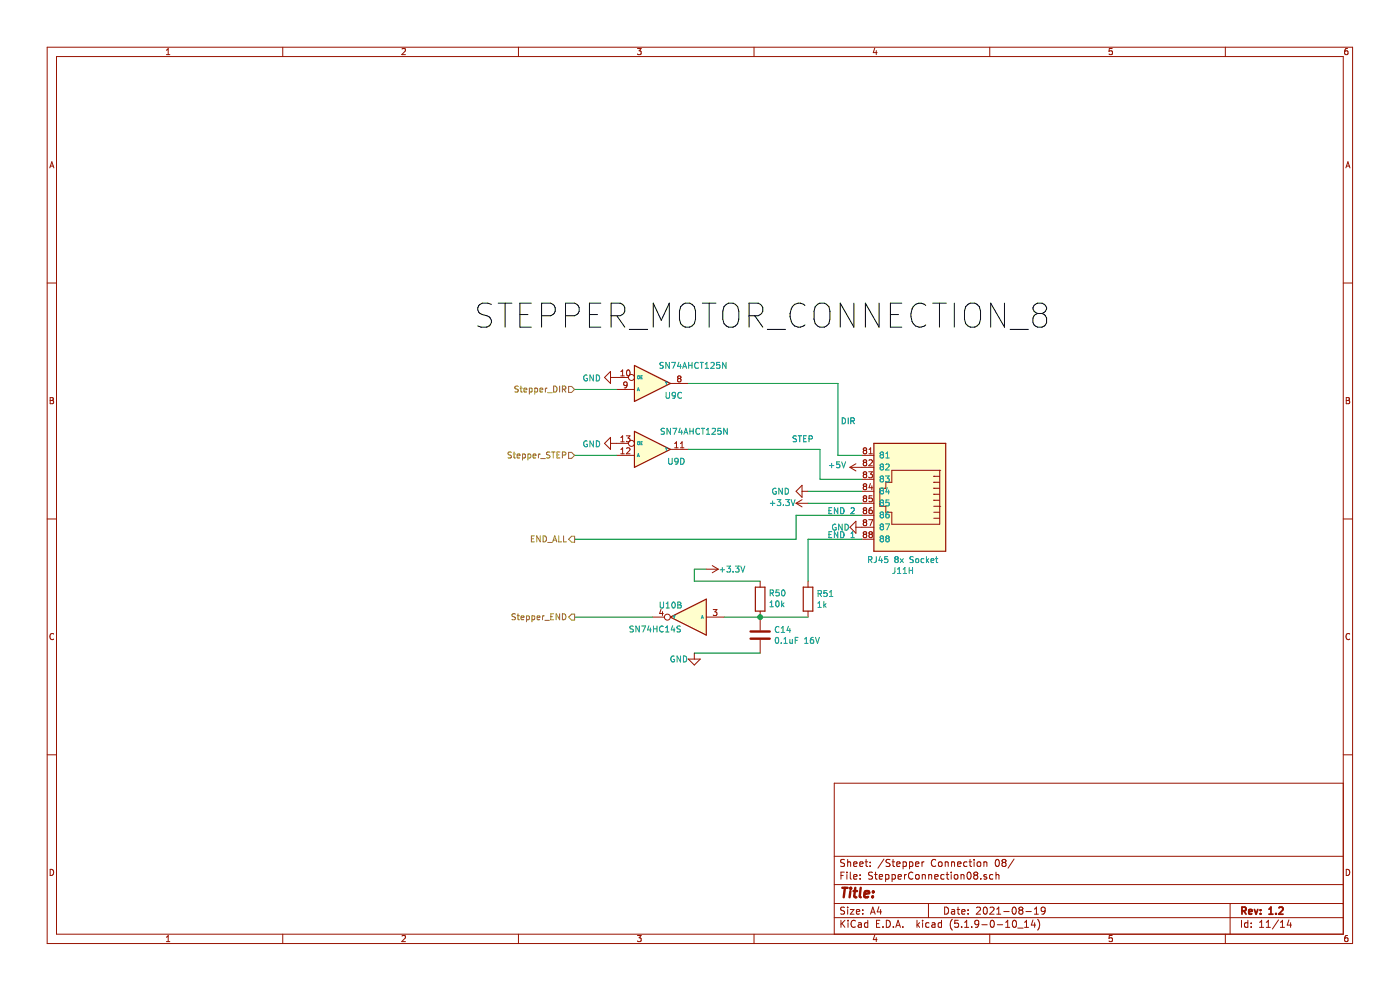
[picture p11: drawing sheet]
<svg xmlns="http://www.w3.org/2000/svg" width="420mm" height="297mm" viewBox="0 0 420 297" stroke-linecap="round" stroke-linejoin="round" font-family="sans-serif">
<path d="M0 0h419.9v296.9h-419.9z" fill-rule="evenodd" fill="#fff" stroke="#fff" stroke-width=".3"/>
<g fill="none" stroke="#981200" stroke-width=".3">
<path d="M14.1 14.1h391.7v268.7h-391.7zM17 17h386v263h-386zM49.9 16.4h1.1M49.9 15l.6-.5v1.9M84.8 14.1v2.9M120.6 14.7l.7-.2 .3 .5-1.1 1.4h1.1M155.5 14.1v2.9M191.2 14.5h1.1l-.6 .7 .6 .2v.8l-.3 .2-.8-.2M226.2 14.1v2.9M262.4 14.4l-.4 1.4h1.1M262.9 15.2v1.2M296.9 14.1v2.9"/>
<path d="M333.7 14.5h-.9l-.1 .9 .9-.1 .1 .9-.3 .2-.7-.2M367.6 14.1v2.9M404.3 14.5l-.6 .1-.2 .4-.1 1 .3 .4 .6-.2v-.9l-.6-.1-.3 .4M14.9 50.3l.7-1.8 .6 1.8M15.1 49.8h.9M403.8 50.3l.6-1.8 .6 1.8M403.9 49.8h.9M14.1 84.8h2.9M403 84.8h2.8M15 119.2h.7l.3 .3-.3 .5 .4 .4-.3 .6h-.8zM183.2 111.3v3.6l-1.8-1.8zM183.2 113.1h5.3"/>
<path d="M185 116.7h5.3M186.2 111.4l.6-.5v1.8M186.2 112.7h1.1M188.1 111l.3-.1a.95 .95 0 0 1 .6 .9 .95 .95 0 0 1-.6 .9l-.4-.7zM188.1 115.2l-.3 .4-.5-.1-.2-.3 .1-.6 .6-.1 .3 .3-.2 1.3-.6 .1M201.1 114.9h5.4M203.6 113.4l-.3-.3 .3-.4h.3l.4 .3-.4 .4M203.6 113.4l-.3 .4v.3l.3 .4 .5-.1 .2-.3v-.3l-.4-.4M203.6 113.4h.3M403.9 119.2h.6l.3 .3-.3 .5 .4 .4-.3 .6h-.7zM15 120h.7M183.2 132.9h5.3"/>
<path d="M183.2 131.1v3.6l-1.8-1.8zM185 136.5h5.3M186.2 136h1.1M186.2 131.1l.6-.5v1.8M186.2 134.7l.6-.5v1.8M186.2 132.4h1.1M187.9 130.6h1.1l-.6 .7 .5 .2 .1 .6-.4 .3-.7-.2M188 134.4l.6-.2 .4 .5-1.1 1.3h1.1M201.1 134.7h5.4M202.4 134.2h1M202.4 132.9l.5-.5v1.8M204.1 134.2h1.1"/>
<path d="M204.1 132.9l.5-.5v1.8M256.8 139l-1.8 1.1M258.6 136.5h3.6M259.3 135l-.3-.4 .3-.4 .6 .2v.4l-.3 .2M259.3 135l-.3 .3v.4l.3 .3 .5-.1 .2-.2-.1-.6-.3-.1M259.3 138.6l-.3-.4 .3-.4 .6 .2v.4l-.3 .2M259.3 138.6l-.3 .3v.4l.3 .3 .5-.1 .2-.2-.1-.6-.3-.1M259.3 135h.3M259.3 138.6h.3M260.7 138l.7-.2 .3 .5-1.1 1.3h1.1M260.7 136h1M260.7 134.7l.5-.5v1.8"/>
<path d="M403.9 120h.6M14.1 155.5h2.9M238.8 150.8h3.6M238.8 150.8l1.8 1.1M240.6 147.2h1.8M240.6 149.8l-1.8 1M240.6 145.4v3.6l-1.8-1.8zM255 140.1h7.2M255 140.1l1.8 1M256.8 158h5.4M256.8 156.2v3.6l-1.8-1.8zM258.6 143.7h3.6"/>
<path d="M258.6 147.2h3.6M258.6 150.8h3.6M258.6 154.4h3.6M259.3 142.2l-.3-.4 .3-.4 .6 .2v.4l-.3 .2M259.3 142.2l-.3 .3v.4l.3 .3 .5-.1 .2-.2-.1-.6-.3-.1M259.3 145.8l-.3-.4 .3-.4 .6 .2v.4l-.3 .2M259.3 145.8l-.3 .3v.4l.3 .3 .5-.1 .2-.2-.1-.6-.3-.1M259.3 149.4l-.3-.4 .3-.4 .6 .2v.4l-.3 .2M259.3 149.4l-.3 .3v.3l.3 .4 .5-.1 .2-.3-.1-.5-.3-.1M259.3 153l-.3-.4 .3-.4 .6 .1v.5l-.3 .2M259.3 153l-.3 .3v.3l.3 .4 .5-.1 .2-.3-.1-.5-.3-.1M259.3 156.5l-.3-.3 .3-.4 .6 .1v.5l-.3 .1"/>
<path d="M259.3 156.5l-.3 .4v.3l.3 .3h.5l.2-.3-.1-.5-.3-.2M259.3 142.2h.3M259.3 145.8h.3M259.3 149.4h.3M259.3 153h.3M259.3 156.5h.3M260.6 141.4h1.1l-.6 .7 .5 .2 .1 .6-.3 .3-.8-.2M260.6 155.8h1.2l-.8 1.7M261.1 144.9l-.4 1.3h1.1M261.6 152.2l-.7 .1-.2 .7 .1 .8 .8 .1 .1-.3-.1-.6-.6-.2-.3 .4M261.6 145.6v1.2M261.6 148.6h-.8l-.1 .8 .7-.1 .3 .3v.4l-.3 .4-.7-.2"/>
<path d="M267.5 141h14.4v16.1h-14.4v-3.6h-1.7v-1.8h-1.8v-5.4h1.8v-1.8h1.7zM280.1 142.8h.1M280.1 144.5h.1M280.1 146.3h.1M280.1 148.1h.1M280.1 149.9h.1M280.1 153.5h1.8M280.1 155.3h1.8M280.1 142.8h1.8M280.1 144.5h1.8M280.1 146.3h1.8M280.1 148.1h1.8"/>
<path d="M280.1 149.9h1.8M280.1 151.7h1.8M281.9 151.7h.1M281.9 141h.1M403 155.5h2.8M211.9 170.6h3.6M213.7 169.5l1.8 1.1M215.5 170.6l-1.8 1.1M228 174.2v1.8M242.4 174.2v1.8M258.6 161.6h3.6M259.3 160.1l-.3-.3 .3-.5 .6 .2v.5l-.3 .1"/>
<path d="M259.3 160.1l-.3 .4v.3l.3 .3h.5l.2-.3-.1-.5-.3-.2M259.3 160.1h.3M261 160.1l-.3-.3 .3-.5h.4l.3 .4-.3 .4M261 160.1l-.3 .4 .1 .5 .2 .1h.6l.1-.3v-.3l-.3-.4M261 160.1h.4M16.1 190a.82 .82 0 0 0-1.1 .8 .82 .82 0 0 0 1.1 .7M195.7 185h3.6M198.3 182.6l-.4 1.3h1.1M198.7 183.3v1.2M206.5 197.5h3.6l-1.8 1.8zM208.3 195.7v1.8M211.9 185h5.4"/>
<path d="M214 182.7h1.1l-.6 .7 .5 .1 .1 .7-.4 .3-.7-.2M228 183.2v5.7M228 191.8v3.9M242.4 183.2v1.8M404.9 190a.82 .82 0 0 0-1.1 .8 .82 .82 0 0 0 1.1 .7M14.1 226.2h2.9M403 234.7h-152.7v45.3M403 226.2h2.8M250.3 256.6h152.7M253.4 257.7l-.8-.1-.4 .4 .2 .5 .9 .4v.6l-.3 .2-.8-.1M254.3 257.6v2.1M254.3 258.5l.3-.2 .5 .1 .1 1.3"/>
<path d="M256.1 259l1-.2-.1-.4-.6-.1-.3 .3 .1 1h.8M257.9 259l1-.2-.1-.4-.6-.1-.3 .3 .1 1h.8M259.5 258.3h.8M259.8 257.6v1.8l.5 .3M261 259.5v.2M261 258.4v.2M265.2 257.5l-1.8 2.7M267 257.7l-.8-.1-.4 .4 .1 .4 1 .5v.6l-.3 .2-.8-.1M267.6 258.3h.8M267.9 257.6v1.8l.5 .3M269 259l1-.2-.1-.4-.6-.1-.3 .3 .1 1h.8M270.9 258.4l.6-.1 .4 .4v.8l-.4 .2-.6-.1"/>
<path d="M270.9 258.3v2.1M272.9 258.4l.6-.1 .4 .4-.1 .8-.3 .2-.6-.1M272.9 258.3v2.1M274.7 259l1-.2-.1-.4-.6-.1-.3 .3 .1 1h.8M276.6 258.3v1.4M277.2 258.3l-.6 .4M280.7 257.8a1 1 0 0 0-1.4 .7 1 1 0 0 0 1 1.2l.4-.2M281.6 258.5l.4-.2 .5 .2 .1 .8-.1 .3-.5 .1-.4-.2zM283.6 258.5l.3-.2 .5 .1 .1 1.3M283.6 258.3v1.4M285.5 258.5l.3-.2 .5 .1 .1 1.3M285.5 258.3v1.4"/>
<path d="M287.3 259l1-.2-.1-.4-.6-.1-.3 .3 .1 1h.8M290.1 258.4l-.6-.1-.4 .4 .1 .8 .3 .2 .6-.1M290.7 258.3h.8M291 257.6v1.8l.5 .3M292.2 257.6v.2M292.2 258.3v1.4M293.2 258.5l.4-.2 .6 .2v1l-.4 .2-.6-.2zM295.2 258.5l.3-.2 .5 .1 .1 1.3M295.2 258.3v1.4M298.8 257.8l.3-.2a1.13 1.13 0 0 1 .7 1 1.13 1.13 0 0 1-.7 1.1l-.5-.8zM301 258.5l-.4 .4 .1 .6 .3 .2h.4l.4-.4v-.4l-.4-.4M301 258.5l-.4-.4 .4-.5h.4l.4 .4-.4 .5"/>
<path d="M301 258.5h.4M304.2 257.5l-1.8 2.7M15 260.5a.93 .93 0 0 1 1.1 1 .93 .93 0 0 1-1.1 .9zM84.8 280v2.8M155.5 280v2.8M226.2 280v2.8M250.3 275h152.7M250.3 270.8h152.7M250.3 265.1h152.7M252.3 262.4h.7M252.3 275.8v2.1M252.6 276.7l.9 1.2"/>
<path d="M253.3 261.4h-1v2.1M253.4 272l-.8-.1-.4 .4 .2 .5 .9 .4v.6l-.3 .2-.8-.1M253.5 275.8l-1.2 1.2M254.1 261.4v.2M254.1 262.1v1.4M254.3 271.9v.2M254.3 272.6v1.4M254.4 275.8v.2M254.4 276.5v1.4M255.1 272.6h1.1l-1.1 1.4h1.1M255.1 261.4v1.8l.3 .3M256.1 262.8l1-.2-.1-.4-.6-.1-.3 .3 .1 1h.8"/>
<path d="M256.6 276a.84 .84 0 0 0-1.1 0 .84 .84 0 0 0-.2 1 .8 .8 0 0 0 .4 .8 .8 .8 0 0 0 .9-.1M256.9 273.3l1-.2-.1-.4-.6-.1-.3 .3 .1 1h.8M257.5 276.6h.8l.1 1.3M258 263.3v.2M258 262.2v.2M258.4 277l-.7 .1-.3 .3 .3 .5 .7-.1M258.8 273.8v.2M258.8 272.7v.2M260.3 276.6l-.6-.1-.4 .4 .1 .8 .3 .2 .6-.1M260.3 275.8v2.1M261.2 274l.6-2.1 .8 2.1M261.3 273.4h1.1"/>
<path d="M261.8 261.5l-.9-.1-.4 .4 .2 .4 1 .5v.6l-.4 .2-.8-.1M262.4 262.1h.8M262.7 261.4v1.8l.5 .3M263 276.8h.7M263.7 271.8l-.5 1.5h1.3M263.8 262.8l1-.2-.1-.4-.6-.1-.3 .3 .1 1h.8M264 275.8h-1v2.1h1M264.2 272.6v1.4M264.9 277.7v.2M265.7 262.2l.6-.1 .4 .4-.1 .8-.3 .2-.6-.1M265.7 262.1v2.1M265.9 275.8a1.07 1.07 0 0 1 1.2 1.1 1.07 1.07 0 0 1-1.2 1z"/>
<path d="M267.6 262.2l.6-.1 .4 .4-.1 .8-.3 .2-.6-.1M267.6 262.1v2.1M268 277.7v.2M268.7 277.9l.7-2.1 .7 2.1M268.9 277.3h1M269.4 262.8l1-.2-.1-.4-.6-.1-.3 .3 .1 1h.8M270.9 277.7v.2M271.4 262.1v1.4M271.9 262.1l-.5 .4M273.9 261.6a1 1 0 0 0-1.4 .7 1 1 0 0 0 1 1.2l.4-.2M274.8 262.3l.3-.2 .6 .2 .1 .8-.2 .3-.5 .1-.3-.2zM275.1 275.8v2.1"/>
<path d="M275.3 277.1l.6 .8M275.9 276.5l-.8 .8M276.7 262.3l.3-.2 .5 .1 .1 1.3M276.7 262.1v1.4M276.8 275.8v.2M276.8 276.5v1.4M278.5 270.8v4.2M278.6 262.3l.3-.2 .5 .1 .1 1.3M278.6 262.1v1.4M278.7 276.6l-.6-.1-.4 .4 .1 .8 .3 .2 .6-.1M279.6 276.6h.8l.1 1.3M280.4 262.8l1-.2-.1-.4-.6-.1-.3 .3 .1 1h.8"/>
<path d="M280.5 277l-1 .4 .3 .5 .7-.1M282.5 276.6l-.7-.1-.4 .4 .1 .8 .3 .2 .7-.1M282.5 275.8v2.1M283.2 262.2l-.6-.1-.4 .4 .1 .8 .3 .2 .6-.1M283.4 271.9a1.07 1.07 0 0 1 1.2 1 1.07 1.07 0 0 1-1.2 1.1zM283.9 262.1h.7M284.1 261.4v1.8l.5 .3M285.4 261.4v.2M285.4 262.1v1.4M285.5 272.7h.8l.1 1.3M285.7 275.5a2.42 2.42 0 0 0 0 3.3M286.4 262.3l.3-.2 .6 .2 .1 .8-.2 .3-.5 .1-.3-.2z"/>
<path d="M286.4 273.1l-.7 .1-.3 .3 .3 .5 .7-.1M287.1 272.6h.8M287.4 271.9v1.8l.5 .3M287.5 275.8h-1l-.1 1 1-.1 .2 .3-.1 .7-.3 .2-.8-.2M288.3 262.3l.3-.2 .5 .1 .1 1.3M288.3 262.1v1.4M288.5 277.7v.2M288.5 273.3l1-.2-.1-.4-.6-.1-.3 .3 .1 1h.8M289.4 277.9h1.2M289.4 276.4l.6-.6v2.1M290.3 261.6l.3-.2a1.13 1.13 0 0 1 .7 1 1.13 1.13 0 0 1-.7 1.1l-.5-.8zM290.4 273.8v.2"/>
<path d="M290.4 272.7v.2M291.5 277.7v.2M292.5 262.3l-.4-.4 .4-.5h.4l.4 .4-.4 .5M292.5 262.3l-.4 .4 .1 .6 .3 .2h.4l.4-.4v-.4l-.4-.4M292.5 262.3h.4M292.9 272.1l.9-.2 .4 .6-1.3 1.5h1.3M293.6 276.7l-.4 .4-.6-.1-.2-.3 .2-.8 .6-.1 .4 .4v1.2l-.6 .5h-.4M294.2 263.3v.2M294.6 277.1h1.6M295.2 272.1l.5-.2a1.21 1.21 0 0 1-.2 2.1l-.3-.2-.2-.6zM296 262.2l-.5-.1-.3 .3v.3l.8 .2v.5h-.8M296.9 280v2.8"/>
<path d="M297 272.1l.8-.2 .4 .6-1.3 1.5h1.3M297.4 275.9l.2-.1a1.13 1.13 0 0 1 .7 1.1 1.13 1.13 0 0 1-.7 1 1.41 1.41 0 0 1-.2-2zM297.9 262.2l-.6-.1-.4 .4 .1 .8 .3 .2 .6-.1M298.8 262.3l.3-.2 .5 .1 .1 1.3M298.8 261.4v2.1M299 274h1.2M299 272.5l.6-.6v2.1M299.2 277.1h1.6M301.1 273.2h1.6M301.7 276.4l.6-.6v2.1M301.7 277.9h1.2M303.9 276l.3-.2a1.13 1.13 0 0 1 .8 1.1 1.13 1.13 0 0 1-.8 1l-.5-.8z"/>
<path d="M304 272l.1-.1a1.13 1.13 0 0 1 .8 1 1.13 1.13 0 0 1-.8 1.1 1.37 1.37 0 0 1-.1-2zM305.3 278.1h1.6M306.1 272.8l-.4-.4 .4-.5 .6 .1 .2 .3-.4 .5M306.1 272.8l-.4 .4 .1 .6 .3 .2h.4l.4-.4v-.4l-.4-.4M306.1 272.8h.4M307.4 277.9h1.2M307.4 276.4l.6-.6v2.1M307.8 273.2h1.6M309.9 275.7l-.5 1.5h1.3M310.3 274h1.2M310.3 272.5l.6-.6v2.1M310.4 276.5v1.4"/>
<path d="M311.3 275.5a2.42 2.42 0 0 1 0 3.3M313.6 272.8l-.5 .4h-.4l-.4-.4 .2-.8 .6-.1 .3 .2a1.6 1.6 0 0 1-.3 1.8l-.6 .1M367.6 280v2.8M369 270.8v9.2M372.5 275.8v2.1M374.4 276.6l-.7-.1-.4 .4 .2 .9h.9M374.4 275.8v2.1M375.4 277.7v.2M375.4 276.6v.2M377.9 277.9h1.2M377.9 276.4l.6-.6v2.1M379.9 277.9h1.2"/>
<path d="M379.9 276.4l.6-.6v2.1M383.5 275.7l-1.8 2.7M384.1 277.9h1.2M384.1 276.4l.6-.6v2.1M386.7 275.7l-.5 1.5h1.3M387.2 276.5v1.4M403.9 260.5a.93 .93 0 0 1 1 1 .93 .93 0 0 1-1 .9zM49.9 280.9l.6-.5v1.8M49.9 282.2h1.1M120.6 280.5l.7-.1 .3 .5-1.1 1.3h1.1M191.2 280.4h1.1l-.6 .7 .6 .1v.8l-.3 .2-.8-.2M262.4 280.3l-.4 1.3h1.1"/>
<path d="M262.9 281v1.2M333.7 280.4h-.9l-.1 .8 .9-.1 .1 .9-.3 .2-.7-.2M404.3 280.4h-.6l-.2 .4-.1 1 .3 .4 .6-.2v-.9h-.6l-.3 .3"/>
<circle cx="189.4" cy="113.1" r=".9"/>
<circle cx="189.4" cy="132.9" r=".9"/>
<circle cx="200.2" cy="185" r=".9"/>
</g>
<path d="M372.6 273l1-.1 .2-.3-.1-.5-.3-.2h-.8v2.1M373.1 273l.7 1M374.6 273.3l1-.2-.1-.4-.6-.1-.3 .3 .1 1h.8M376.3 272.6l.5 1.4 .5-1.4M378.2 273.8v.2M378.2 272.7v.2M380.7 274h1.2M380.7 272.5l.6-.6v2.1M382.8 273.8v.2M383.7 272.1l.8-.2 .4 .6-1.3 1.5h1.3" fill="none" stroke="#981200" stroke-width=".54"/>
<g fill="none" stroke="#981200" stroke-width=".72">
<path d="M225.2 191.4h5.7M225.2 189.3h5.7M252.7 266.1h1.6M253.5 266.1l-.4 2.8M255.1 267l-.2 1.9M255.2 266.1v.3M255.2 266.1l.2 .1-.2 .2M256.1 267h1M256.6 266.1l-.3 2.4 .1 .3 .5 .1M258.2 266.1l-.3 2.4 .3 .4M259.3 268l1.4-.3v-.5h-1.1l-.3 1.3 .3 .4 .8-.1M261.8 268.7v.2"/>
<path d="M262 267.2l.1 .1-.2 .1M262 267.2l-.1 .2"/>
</g>
<g fill="#fffecd" stroke="#fffecd" stroke-width=".36">
<path d="M190.3 129.3l10.8 5.4-10.8 5.4z"/>
<path d="M201.1 185l10.8-5.4v10.7z"/>
<path d="M190.3 109.5l10.8 5.4-10.8 5.4z"/>
<path d="M262.2 132.9h21.5v32.3h-21.5z" fill-rule="evenodd"/>
</g>
<path d="M190.3 109.5l10.8 5.4-10.8 5.4zM190.3 129.3l10.8 5.4-10.8 5.4zM262.2 132.9h21.5v32.3h-21.5zM226.6 176h2.9v7.2h-2.9zM241 176h2.8v7.2h-2.8zM201.1 185l10.8-5.4v10.7z" fill="none" stroke="#981200" stroke-width=".36"/>
<g fill="none" stroke="#009596" stroke-width=".3">
<path d="M176.1 112.5a.83 .83 0 0 0-1 .8 .83 .83 0 0 0 1 .8l.1-.7h-.3M178 112.4v1.8l-1-1.8v1.8M178.9 112.4a.9 .9 0 0 1 1 .9 .9 .9 0 0 1-1 .9zM191.2 117.1l.3-.9 .3 .9M191.3 116.9h.4M191.3 112.7h.5l-.1 .8-.4-.1zM192.3 113.1h.3M192.7 112.6h-.4v.9h.4M199 108.7l-.7-.1-.2 .2v.6l.7 .2 .2 .5-.4 .3-.6-.1M199.6 114.4l.3 .5M199.8 117.6v1.5l.4 .3 .5-.1 .2-.2v-1.5M199.9 114.9v.4"/>
<path d="M200.2 114.4l-.3 .5M200.8 108.6v1.8l-1.1-1.8v1.8M201.5 108.6h1.2l-.8 1.8M202.7 118.4l-.4 .3-.5-.1-.2-.2 .1-.6 .6-.2 .4 .3-.1 1-.3 .4-.5 .1M203.7 108.5l-.4 1.3h1.1M204.1 109.2v1.2M204.5 117.8a.79 .79 0 0 0-1.2 .7 .79 .79 0 0 0 1.2 .7M204.8 110.4l.6-1.8 .6 1.8M205 109.9h.8M206.6 108.6v1.8M206.6 109.5h1M207.6 108.6v1.8"/>
<path d="M209.5 108.8a.79 .79 0 0 0-1 .1 .79 .79 0 0 0 0 1.1l.5 .4 .5-.2M210 108.6h1M210.5 108.6v1.8M211.6 110.4h1M211.6 109.1l.5-.5v1.8M213.2 108.8l.7-.2 .4 .5-1.1 1.3h1.1M215.9 108.6h-.9v.9l.7-.2 .3 .3v.5l-.3 .3-.7-.2M217.8 108.6v1.8l-1-1.8v1.8M176.1 132.2a.83 .83 0 0 0-1 .8 .83 .83 0 0 0 1 .8l.1-.6h-.3M178 132.1v1.8l-1-1.8v1.8M178.9 132.1a.9 .9 0 0 1 1 .9 .9 .9 0 0 1-1 .9zM191.2 136.9l.3-.9 .3 .9"/>
<path d="M191.3 136.6h.4M191.3 132.5h.5l-.1 .7-.4-.1zM192.3 132.8h.3M192.7 132.4h-.4v.9h.4M199.4 128.5l-.7-.1-.3 .1 .1 .6 .7 .3 .2 .4-.4 .3h-.7M199.6 134.2l.3 .4M199.9 134.6v.5M200.2 134.2l-.3 .4M200.6 137.3v1.5l.4 .3h.5l.1-.3v-1.5M201.1 128.4v1.7l-1-1.7v1.7M201.8 128.4h1.2l-.7 1.7M203.4 138.1l-.3 .3h-.5l-.2-.3 .1-.6 .6-.2 .3 .4v1l-.3 .4h-.5"/>
<path d="M204.1 128.3l-.5 1.2h1.1M204.2 137.3a.91 .91 0 0 1 1 .9 .91 .91 0 0 1-1 .9zM204.5 129v1.1M205.2 130.1l.5-1.7 .7 1.7M205.3 129.6h.9M207 128.4v1.7M207 129.2h1M208 128.4v1.7M209.9 128.5a.79 .79 0 0 0-1.1 .2 .79 .79 0 0 0 0 1l.5 .4 .6-.1M210.4 128.4h1M210.9 128.4v1.7M211.9 130.1h1"/>
<path d="M211.9 128.9l.5-.5v1.7M213.6 128.5l.7-.1 .4 .5-1.2 1.2h1.2M216.3 128.4h-.9l-.1 .8 .7-.2 .4 .4v.4l-.4 .3-.7-.1M218.2 128.4v1.7l-1.1-1.7v1.7M248.8 139.5h1.4M249.5 138.8v1.4M251.9 138.4h-.9v.9l.2-.2 .6 .1 .1 .8-.3 .2-.6-.2M252.5 138.4l.6 1.8 .6-1.8M264.4 136.3l-.4-.4 .4-.4h.3l.4 .3-.4 .5M264.4 136.3l-.4 .3 .1 .5 .3 .2 .5-.1 .2-.3v-.3l-.4-.3M264.4 139.8l-.4-.3 .4-.4h.3l.4 .3-.4 .4M264.4 139.8l-.4 .4 .1 .5 .3 .1h.5l.2-.3v-.3l-.4-.4"/>
<path d="M264.4 136.3h.3M264.4 139.8h.3M265.8 137.3h1M265.8 136l.5-.5v1.8M265.8 139.2l.6-.1 .4 .5-1.2 1.2h1.2M231.1 150.8h1.4M231.8 150.2v1.3M232.8 146.4a.83 .83 0 0 0-1 .8 .83 .83 0 0 0 1 .8l.1-.7h-.4M233.1 149.7h1.2l-.7 .7 .6 .2 .1 .6-.4 .3-.8-.2M234.7 146.3v1.8l-1.1-1.8v1.8M235 151.3v.2M235.6 146.3a.9 .9 0 0 1 1 .9 .9 .9 0 0 1-1 .9z"/>
<path d="M235.7 149.7h1.1l-.6 .7 .5 .2v.7l-.2 .2-.8-.2M237.3 149.7l.6 1.8 .6-1.8M250.7 157.2a.83 .83 0 0 0-1 .8 .83 .83 0 0 0 1 .8l.2-.7h-.4M252.6 157.1v1.8l-1-1.8v1.8M253.5 157.1a.9 .9 0 0 1 1 .9 .9 .9 0 0 1-1 .9zM264.4 143.4l-.4-.3 .4-.5h.3l.4 .4-.4 .4M264.4 143.4l-.4 .4 .1 .5 .3 .1h.5l.2-.3v-.3l-.4-.4M264.4 147l-.4-.3 .4-.5h.3l.4 .4-.4 .4M264.4 147l-.4 .3 .1 .6 .3 .1h.5l.2-.3v-.4l-.4-.3M264.4 150.6l-.4-.3 .4-.5h.3l.4 .4-.4 .4M264.4 150.6l-.4 .3 .1 .5 .3 .2h.5l.2-.3v-.4l-.4-.3M264.4 154.2l-.4-.4 .4-.4h.3l.4 .4-.4 .4"/>
<path d="M264.4 154.2l-.4 .3 .1 .5 .3 .2 .5-.1 .2-.2v-.4l-.4-.3M264.4 157.8l-.4-.4 .4-.4h.3l.4 .4-.4 .4M264.4 157.8l-.4 .3 .1 .5 .3 .2 .5-.1 .2-.2v-.4l-.4-.3M264.4 143.4h.3M264.4 147h.3M264.4 150.6h.3M264.4 154.2h.3M264.4 157.8h.3M265.6 142.6h1.2l-.6 .7 .5 .2v.8l-.3 .1-.8-.1M265.6 157h1.3l-.8 1.8M266.2 146.2l-.4 1.2h1.1M266.6 153.4h-.3l-.5 .4v1.1l.3 .3 .6-.2 .1-.5-.4-.4h-.3l-.3 .4"/>
<path d="M266.6 146.8v1.2M266.7 149.8h-.9v.9l.2-.2 .7 .2v.7l-.3 .2-.6-.2M216 170.8h1.4M216.7 170.1v1.3M218.1 169.7h1.1l-.6 .6 .5 .2 .1 .6-.4 .3-.7-.1M219.9 171.3v.1M220.6 169.7h1.1l-.6 .6 .6 .2v.8l-.3 .1-.8-.1M222.2 169.7l.6 1.7 .6-1.7M231.1 177.7h.8l.1-.7-.9-.2v1.8M231.5 177.7l.6 .9M233.7 176.8h-.8l-.1 .9 .2-.2 .7 .2v.7l-.3 .2-.6-.2M234.7 177l.2-.2a.95 .95 0 0 1 .6 .9 .95 .95 0 0 1-.6 .9l-.4-.7z"/>
<path d="M245.4 177.9l.9-.1 .1-.6-1-.2v1.8M245.9 177.9l.5 .9M248.1 177h-.9l-.1 .8 .3-.1 .7 .1v.8l-.3 .2-.7-.2M248.8 178.8h1.1M248.8 177.5l.5-.5v1.8M260.6 167.7h.8l.1-.7-.9-.2v1.8M261 167.7l.6 .9M262.9 166.8l-.1 1.6-.6 .2M264.1 166.7l-.4 1.3h1M264.4 161.4l-.4-.4 .4-.4h.3l.4 .4-.4 .4M264.4 161.4l-.4 .3 .1 .5 .3 .2 .5-.1 .2-.2v-.4l-.4-.3M264.4 161.4h.3"/>
<path d="M264.5 167.4v1.2M266.1 161.4l-.3-.4 .3-.4 .6 .2v.4l-.3 .2M266.1 161.4l-.3 .3v.4l.3 .3h.3l.4-.3-.1-.6-.3-.1M266.1 161.4h.3M266.3 166.8h-.8l-.1 .9 .6-.2 .4 .4v.4l-.4 .3-.6-.2M268.5 170.1v1.3l-.3 .4-.4 .1M268.8 167.6l-.4-.4 .4-.4 .6 .2v.4l-.3 .2M268.8 167.6l-.4 .3v.4l.4 .3 .5-.1 .2-.2-.1-.6-.3-.1M268.8 167.6h.3M269.2 171.9h1.1M269.2 170.6l.6-.5v1.8M270.1 167.4l.9 1.2"/>
<path d="M271 171.9h1M271 170.6l.5-.5v1.8M271 167.4l-.9 1.2M272.8 170.1v1.8M272.8 170.9h1M273.8 170.1v1.8M274 166.9l-.7-.1-.3 .2v.5l.8 .4 .2 .4-.3 .3-.7-.1M274.8 167.5l.5-.1 .3 .3-.1 .8-.7-.1zM277.2 167.5l-.6-.1-.3 .3 .2 .8h.7M277.9 166.8v1.8M278.1 167.9l.5 .7M278.6 167.4l-.7 .7"/>
<path d="M279.3 168l.9-.1-.1-.4-.6-.1-.2 .3 .1 .8h.7M280.7 167.4h.6M280.9 166.8v1.6l.4 .2M190 187.7l-.7-.1-.3 .2v.5l.8 .3 .2 .5-.3 .3-.7-.1M191.8 187.6v1.8l-1-1.8v1.8M192.5 187.6h1.2l-.8 1.8M194.7 187.5l-.4 1.3h1.1M195.1 188.2v1.2M196 187.6v1.8M196 188.5h1.1M197.1 187.6v1.8M198.1 180.4v1.5l.3 .3h.3l.4-.3v-1.5"/>
<path d="M199 187.8a.79 .79 0 0 0-1.2 .7 .79 .79 0 0 0 1.2 .7M199.6 189.4h1.1M199.6 188.1l.6-.5v1.8M199.9 182.2h1M199.9 180.9l.5-.5v1.8M201.7 180.6l.3-.2a.95 .95 0 0 1 .6 .9 .95 .95 0 0 1-.6 .9l-.5-.7zM201.8 187.5l-.4 1.3h1.1M202 184.4l.3 .5M202.2 188.2v1.2M202.3 184.9v.4M202.3 196.7a.83 .83 0 0 0-1.1 .8 .83 .83 0 0 0 1.1 .8l.1-.7h-.4M202.6 184.4l-.3 .5"/>
<path d="M203.3 180.4l.9 .2 .1 .3-.4 .4 .5 .3-.2 .5-.9 .1zM203.3 181.3h.6M204.1 187.7l-.7-.1-.2 .2v.6l.8 .3 .1 .4-.3 .3-.7-.1M204.2 196.6v1.8l-1.1-1.8v1.8M205 196.6a.9 .9 0 0 1 1 .9 .9 .9 0 0 1-1 .9zM210.4 185.3l.3-.9 .3 .9M210.5 185.1h.4M231 180.6l.5-.5v1.8M231 181.9h1M232.8 191.2l.2-.2a.95 .95 0 0 1 .6 .9 .95 .95 0 0 1-.6 .9l-.4-.7zM232.9 180.2l.2-.1a.97 .97 0 0 1 .6 .9 .97 .97 0 0 1-.6 .9l-.4-.7zM233.7 187.9a.79 .79 0 0 0-1.1 .7 .79 .79 0 0 0 1.1 .8"/>
<path d="M234.4 189.5h1M234.4 188.3l.5-.5v1.7M234.4 192.6v.2M234.5 180.1v1.8M234.7 181.2l.5 .7M235.2 192.8h1M235.2 191.5l.5-.5v1.8M235.2 180.7l-.7 .7M236.5 187.7l-.4 1.2h1.1M237 188.4v1.1M237 191.6v1.1l.7-.1M237.7 191.6v1.2"/>
<path d="M238.6 191.9h.6M239.4 191h-.8v1.8M241.4 192.8h1M241.4 191.5l.5-.5v1.8M244 191h-.4a1.12 1.12 0 0 0-.1 1.8l.5-.1 .1-.6-.3-.4h-.3l-.4 .4M244.6 191l.6 1.8 .6-1.8M245.4 180.7l.5-.5v1.8M245.4 182h1M247.2 180.2v1.8M247.3 181.4l.5 .6M247.8 180.9l-.6 .6"/>
</g>
<path d="M172.4 116.7h12.6M206.5 114.9h44.9v21.6h7.2M172.4 136.5h12.6M206.5 134.7h39.5v9h12.6M242.4 147.2h16.2M242.4 150.8h16.2M258.6 154.4h-19.8v7.2h-66.4M211.9 170.6h-3.6v3.6h19.7M258.6 161.6h-16.2v12.6M172.4 185h23.3M208.3 195.7h19.7M217.3 185h25.1" fill="none" stroke="#009300" stroke-width=".3"/>
<g fill="none" stroke="#969400" stroke-width=".3">
<path d="M155.5 115.8l-.7-.1-.3 .2v.5l.8 .4 .2 .4-.4 .3-.6-.1M156 116.3h.7M156.3 115.7v1.6l.4 .2M157.2 116.9l.9-.1-.2-.4-.5-.1-.2 .3 .1 .8h.6M158.8 116.4l.5-.1 .4 .3-.2 .8h-.7M158.8 116.3v1.8M160.4 116.4l.6-.1 .3 .3-.2 .8h-.7M160.4 116.3v1.8M162 116.9l.8-.1v-.4l-.6-.1-.2 .3 .1 .8h.7M163.6 116.3v1.2M164.1 116.3l-.5 .3M164.3 117.7h1.4"/>
<path d="M166.1 115.7a.9 .9 0 0 1 1 .9 .9 .9 0 0 1-1 .9zM167.9 115.7v1.8M168.7 116.6l1-.1v-.6l-1-.2v1.8M169.1 116.6l.7 .9M170.6 115.8h.9l.9 .9-.9 .9h-.9zM153.4 135.6l-.7-.1-.2 .1 .1 .7 .7 .3 .1 .3-.3 .4-.7-.1M154 136.1h.6M154.2 135.5v1.5l.4 .3M155.1 136.6l.9-.1-.1-.4h-.5l-.3 .2 .1 .9h.7M156.8 136.1h.5l.3 .3-.2 .8h-.6M156.8 136.1v1.8M158.4 136.1h.5l.3 .3-.1 .8h-.7"/>
<path d="M158.4 136.1v1.8M159.9 136.6l.9-.1-.1-.4h-.5l-.3 .2 .1 .9h.7M161.5 136.1v1.2M162.1 136.1l-.6 .3M162.2 137.4h1.4M165 135.6l-.7-.1-.3 .1v.5l.8 .4 .2 .4-.4 .4-.7-.1M165.5 135.5h1M166 135.5v1.8M167.1 136.3h.6M168 135.5h-.9v1.8h.9M168.7 136.4l1-.1v-.7l-1-.1v1.8M170.6 135.6h.9l.9 .9-.9 .9h-.9z"/>
<path d="M159.4 161.5h.6M160.3 160.6h-.9v1.8h.9M162.1 160.6v1.8l-1.1-1.8v1.8M162.9 160.6a.9 .9 0 0 1 1 .9 .9 .9 0 0 1-1 .9zM164.3 162.6h1.4M165.8 162.4l.6-1.8 .6 1.8M166 161.9h.9M167.6 160.6v1.8h.9M169.1 160.6v1.8h.8M170.6 161.6l.9-.9h.9v1.8h-.9zM154.6 184.1l-.6-.2-.3 .2v.5l.8 .4 .1 .4-.3 .3h-.7M155.1 184.6h.7"/>
<path d="M155.4 183.9v1.6l.4 .2M156.3 185.1l.9-.1-.1-.4h-.5l-.3 .2 .1 .9h.7M157.9 184.6h.6l.3 .3-.2 .8h-.7M157.9 184.6v1.8M159.6 184.6h.5l.3 .3-.1 .8h-.7M159.6 184.6v1.8M161.1 185.1l.9-.1-.1-.4h-.5l-.3 .2 .1 .9h.7M162.8 184.6v1.1M163.3 184.6l-.5 .3M163.4 185.9h1.4M165.2 184.8h.6M166.1 183.9h-.9v1.8h.9"/>
<path d="M167.9 183.9v1.8l-1-1.8v1.8M168.7 183.9a.91 .91 0 0 1 1.1 .9 .91 .91 0 0 1-1.1 .9zM171.5 184.1h.9v1.7h-.9l-.9-.8z"/>
</g>
<g fill="none" stroke="#000" stroke-width=".3">
<path d="M147.4 91.2l-1-.3h-1.7a1.74 1.74 0 0 0-1.4 1.7 1.74 1.74 0 0 0 1.4 1.7 2.6 2.6 0 0 1 2.7 1.7 1.87 1.87 0 0 1-1.3 2h-1.8l-1-.3M149.5 90.9h4.1M151.5 90.9v7.1M156 94.3h2.4M159.4 90.9h-3.4v7.1h3.4M162.5 94.6h2.7a1.96 1.96 0 0 0 1.4-1.9 1.96 1.96 0 0 0-1.4-1.8h-2.7v7.1M169.7 94.6h2.7a1.96 1.96 0 0 0 1.4-1.9 1.96 1.96 0 0 0-1.4-1.8h-2.7v7.1M176.8 94.3h2.4M180.2 90.9h-3.4v7.1h3.4M183.3 94.6h2.8a1.96 1.96 0 0 0 1.4-1.9 1.96 1.96 0 0 0-1.4-1.8h-2.8v7.1M185.1 94.6l2.3 3.4M188.8 98.7h5.5"/>
<path d="M196 98v-7.1l2.4 5.1 2.4-5.1v7.1M204.2 91.9a2.41 2.41 0 0 1 2.8-1 2.41 2.41 0 0 1 1.7 2.4v2.3a2.41 2.41 0 0 1-2.5 2.5 2.41 2.41 0 0 1-2.4-2.5v-2.3zM210.7 90.9h4.1M212.7 90.9v7.1M217.2 91.9a2.41 2.41 0 0 1 2.8-1 2.41 2.41 0 0 1 1.7 2.4v2.3a2.41 2.41 0 0 1-2.5 2.5 2.41 2.41 0 0 1-2.4-2.5v-2.3zM224.7 94.6h2.7a1.94 1.94 0 0 0 1.5-1.9 1.94 1.94 0 0 0-1.5-1.8h-2.7v7.1M226.4 94.6l2.4 3.4M230.2 98.7h5.5M241.5 91.5a2.48 2.48 0 0 0-4.1 1.1 4.5 4.5 0 0 0 1 5.1 2.5 2.5 0 0 0 3.1-.3M244.6 91.9a2.38 2.38 0 0 1 2.7-1 2.38 2.38 0 0 1 1.7 2.4v2.3a2.38 2.38 0 0 1-1.7 2.4 2.38 2.38 0 0 1-2.7-1l-.4-1.4v-2.3zM256.2 90.9v7.1l-4.1-7.1v7.1M263.7 90.9v7.1l-4.1-7.1v7.1"/>
<path d="M267.1 94.3h2.4M270.5 90.9h-3.4v7.1h3.4M277.7 91.5a2.48 2.48 0 0 0-4.1 1.1 3.8 3.8 0 0 0 2.1 5.4h.6l1.4-.6M279.8 90.9h4.1M281.8 90.9v7.1M286.3 90.9v7.1M289.7 91.9a2.41 2.41 0 0 1 2.8-1 2.41 2.41 0 0 1 1.7 2.4v2.3a2.41 2.41 0 0 1-2.4 2.5 2.41 2.41 0 0 1-2.5-2.5v-2.3zM301.3 90.9v7.1l-4.1-7.1v7.1M303 98.7h5.5M311.3 93.9l-1.1 .7-.3 .7v1.4l.3 .7 1.1 .6h1.3l.7-.3 .7-1v-1.4l-.7-1-.7-.4M311.3 93.9a1.55 1.55 0 0 1-1.4-1.5 1.55 1.55 0 0 1 1.4-1.5h1.3a1.55 1.55 0 0 1 1.4 1.5 1.55 1.55 0 0 1-1.4 1.5M311.3 93.9h1.3"/>
</g>
<g fill="none" stroke="#0327cd" stroke-width=".3">
<path d="M239 130.7l-.7-.1-.3 .2v.5l.8 .4 .2 .4-.4 .3-.7-.1M239.5 130.6h1M240 130.6v1.8M241.1 131.5h.6M241.9 130.6h-.8v1.8h.8M242.7 131.5l1-.1v-.6l-1-.2v1.8M252.6 125.2a.9 .9 0 0 1 1.1 .9 .9 .9 0 0 1-1.1 .9zM254.4 125.2v1.8M255.3 126.2l.9-.2v-.6l-.9-.2v1.8M255.7 126.2l.6 .8M248.7 153h.6M249.6 159.3h-.9v1.8h.9"/>
<path d="M249.6 152.2h-.9v1.8h.9M251.4 152.2v1.8l-1.1-1.8v1.8M251.4 159.3v1.8l-1.1-1.8v1.8M252.2 159.3a.9 .9 0 0 1 1 .9 .9 .9 0 0 1-1 .9zM252.2 152.2a.9 .9 0 0 1 1 .9 .9 .9 0 0 1-1 .9zM255.3 159.8l.5-.5v1.8M255.3 152.3l.6-.1 .4 .5-1.1 1.3h1.1M248.7 160.2h.6M255.3 161.1h1"/>
</g>
<circle cx="228" cy="185" r=".72" fill="#009300" stroke="#009300" stroke-width=".3"/>
</svg>
